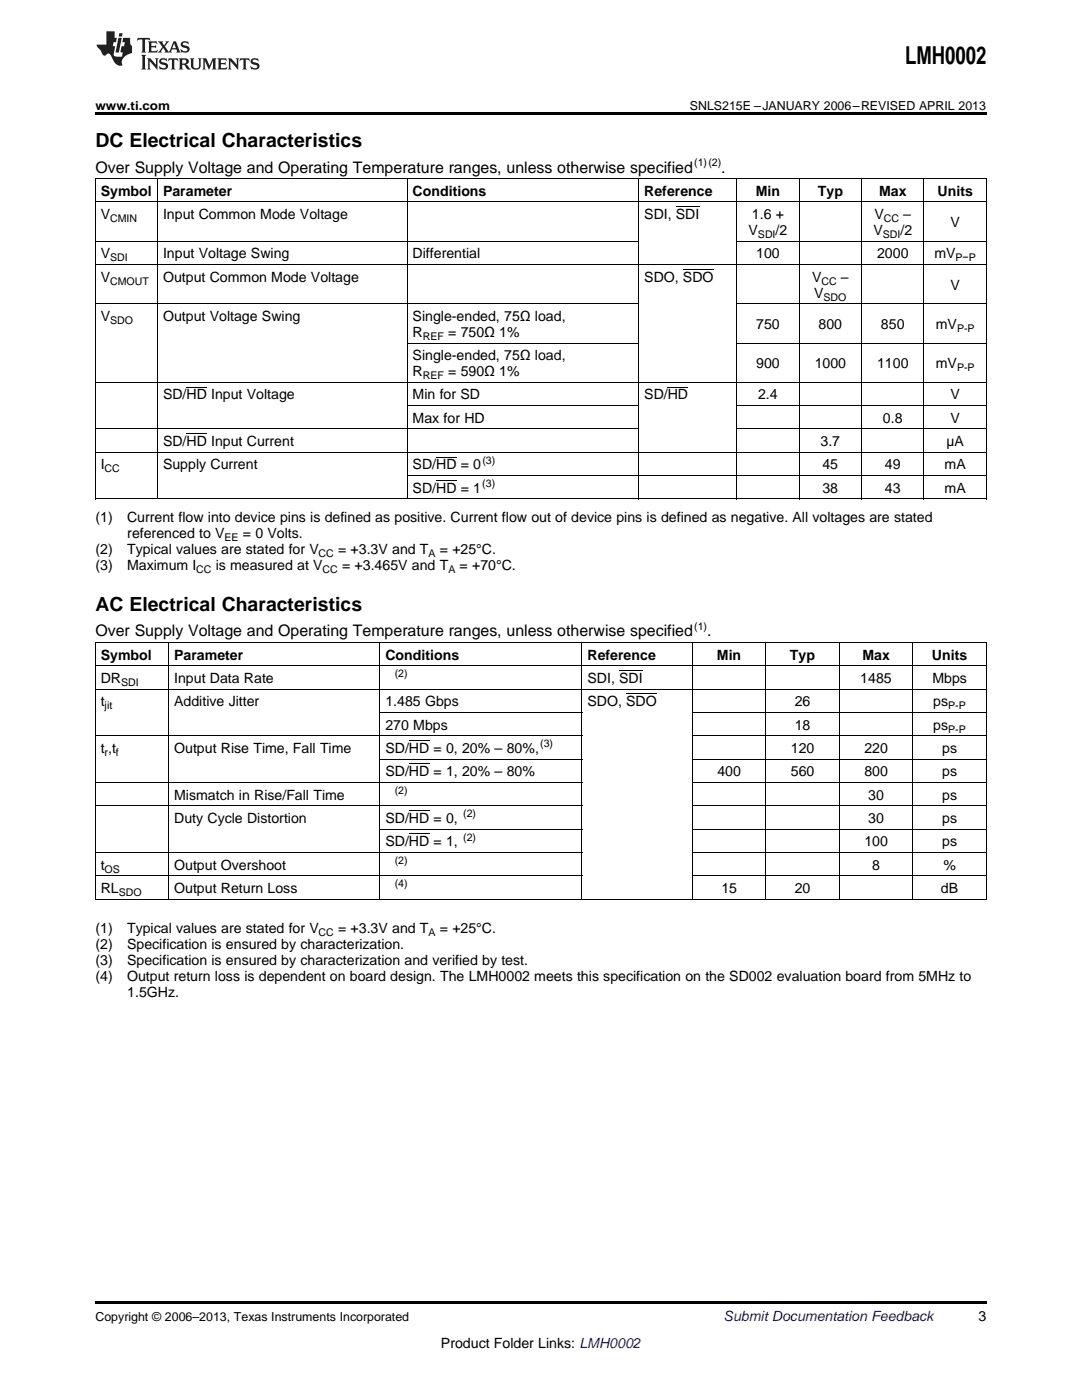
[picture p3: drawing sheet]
<svg xmlns="http://www.w3.org/2000/svg" width="216mm" height="279mm" viewBox="0 0 216 279" stroke-linecap="round" stroke-linejoin="round" font-family="sans-serif">
<defs><g id="words">
<text font-size="4.9" x="180.6" y="12.8">LMH0002</text>
<g font-size="3.9">
<text x="19" y="29.3">DC Electrical Characteristics</text>
<text x="19" y="121.8">AC Electrical Characteristics</text>
</g>
<g font-size="3.2">
<text x="19" y="34.4">Over Supply Voltage and Operating Temperature ranges, unless otherwise specified</text>
<text x="143.9" y="34.4">.</text>
<text x="19" y="127">Over Supply Voltage and Operating Temperature ranges, unless otherwise specified</text>
<text x="141.1" y="127">.</text>
</g>
<g font-size="2.8">
<text x="20.1" y="39.1">Symbol</text>
<text x="32.5" y="39.1">Parameter</text>
<text x="82.3" y="39.1">Conditions</text>
<text x="128.6" y="39.1">Reference</text>
<text x="150.8" y="39.1">Min</text>
<text x="163.2" y="39.1">Typ</text>
<text x="175.4" y="39.1">Max</text>
<text x="187.1" y="39.1">Units</text>
<text x="20.1" y="43.7">V</text>
<text x="32.5" y="43.7">Input Common Mode Voltage</text>
<text x="128.6" y="43.7">SDI, SDI</text>
<text x="149.4" y="46.9">V</text>
<text x="150" y="43.7">1.6 +</text>
<text x="154.8" y="46.9">/2</text>
<text x="174.3" y="46.9">V</text>
<text x="174.5" y="43.7">V</text>
<text x="179.7" y="46.9">/2</text>
<text x="180.2" y="43.7">–</text>
<text x="189.7" y="45.3">V</text>
<text x="20.1" y="51.6">V</text>
<text x="32.5" y="51.6">Input Voltage Swing</text>
<text x="82.3" y="51.6">Differential</text>
<text x="150.9" y="51.6">100</text>
<text x="175" y="51.6">2000</text>
<text x="186.4" y="51.6">mV</text>
<text x="20.1" y="56.2">V</text>
<text x="32.5" y="56.2">Output Common Mode Voltage</text>
<text x="128.6" y="56.2">SDO, SDO</text>
<text x="162" y="56.2">V</text>
<text x="162.5" y="59.4">V</text>
<text x="167.8" y="56.2">–</text>
<text x="189.7" y="57.8">V</text>
<text x="20.1" y="64.1">V</text>
<text x="32.5" y="64.1">Output Voltage Swing</text>
<text x="82.3" y="64.1">Single-ended, 75Ω load,</text>
<text x="150.9" y="65.7">750</text>
<text x="163.3" y="65.7">800</text>
<text x="175.8" y="65.7">850</text>
<text x="186.7" y="65.7">mV</text>
<text x="82.3" y="67.2">R</text>
<text x="82.3" y="71.9">Single-ended, 75Ω load,</text>
<text x="89.4" y="67.2">= 750Ω 1%</text>
<text x="82.3" y="75.1">R</text>
<text x="89.4" y="75.1">= 590Ω 1%</text>
<text x="150.9" y="73.5">900</text>
<text x="162.6" y="73.5">1000</text>
<text x="175" y="73.5">1100</text>
<text x="186.7" y="73.5">mV</text>
<text x="32.5" y="79.7">SD/HD Input Voltage</text>
<text x="82.3" y="79.7">Min for SD</text>
<text x="128.6" y="79.7">SD/HD</text>
<text x="151.3" y="79.7">2.4</text>
<text x="189.7" y="79.7">V</text>
<text x="32.5" y="89">SD/HD Input Current</text>
<text x="82.3" y="84.4">Max for HD</text>
<text x="163.7" y="89">3.7</text>
<text x="176.2" y="84.4">0.8</text>
<text x="188.8" y="89">µA</text>
<text x="189.7" y="84.4">V</text>
<text x="20.1" y="93.7">I</text>
<text x="32.5" y="93.7">Supply Current</text>
<text x="82.3" y="93.7">SD/HD = 0</text>
<text x="164.1" y="93.7">45</text>
<text x="176.6" y="93.7">49</text>
<text x="188.5" y="93.7">mA</text>
<text x="82.3" y="98.4">SD/HD = 1</text>
<text x="164.1" y="98.4">38</text>
<text x="176.6" y="98.4">43</text>
<text x="188.5" y="98.4">mA</text>
<text x="19" y="104.2">(1)</text>
<text x="25.4" y="104.2">Current flow into device pins is defined as positive. Current flow out of device pins is defined as negative. All voltages are stated</text>
<text x="25.4" y="107.4">referenced to V</text>
<text x="48.5" y="107.4">= 0 Volts.</text>
<text x="19" y="110.6">(2)</text>
<text x="19" y="113.7">(3)</text>
<text x="25.4" y="110.6">Typical values are stated for V</text>
<text x="25.4" y="113.7">Maximum I</text>
<text x="43" y="113.7">is measured at V</text>
<text x="67.5" y="110.6">= +3.3V and T</text>
<text x="68.3" y="113.7">= +3.465V and T</text>
<text x="87.8" y="110.6">= +25°C.</text>
<text x="91.7" y="113.7">= +70°C.</text>
<text x="20.1" y="131.7">Symbol</text>
<text x="34.7" y="131.7">Parameter</text>
<text x="76.9" y="131.7">Conditions</text>
<text x="117.2" y="131.7">Reference</text>
<text x="143.1" y="131.7">Min</text>
<text x="157.6" y="131.7">Typ</text>
<text x="172.1" y="131.7">Max</text>
<text x="185.9" y="131.7">Units</text>
<text x="20.1" y="136.3">DR</text>
<text x="34.7" y="136.3">Input Data Rate</text>
<text x="117.2" y="136.3">SDI, SDI</text>
<text x="171.7" y="136.3">1485</text>
<text x="186.1" y="136.3">Mbps</text>
<text x="20.1" y="141">t</text>
<text x="34.7" y="141">Additive Jitter</text>
<text x="76.9" y="141">1.485 Gbps</text>
<text x="117.2" y="141">SDO, SDO</text>
<text x="158.6" y="141">26</text>
<text x="186.2" y="141">ps</text>
<text x="76.9" y="145.6">270 Mbps</text>
<text x="158.6" y="145.6">18</text>
<text x="186.2" y="145.6">ps</text>
<text x="20.1" y="150.3">t ,t</text>
<text x="34.7" y="150.3">Output Rise Time, Fall Time</text>
<text x="76.9" y="150.3">SD/HD = 0, 20% – 80%,</text>
<text x="76.9" y="154.9">SD/HD = 1, 20% – 80%</text>
<text x="143.2" y="154.9">400</text>
<text x="157.8" y="150.3">120</text>
<text x="157.8" y="154.9">560</text>
<text x="172.5" y="150.3">220</text>
<text x="172.5" y="154.9">800</text>
<text x="188" y="150.3">ps</text>
<text x="188" y="154.9">ps</text>
<text x="34.7" y="159.6">Mismatch in Rise/Fall Time</text>
<text x="173.2" y="159.6">30</text>
<text x="188" y="159.6">ps</text>
<text x="34.7" y="164.3">Duty Cycle Distortion</text>
<text x="76.9" y="164.3">SD/HD = 0,</text>
<text x="173.2" y="164.3">30</text>
<text x="188" y="164.3">ps</text>
<text x="20.1" y="173.6">t</text>
<text x="34.7" y="173.6">Output Overshoot</text>
<text x="76.9" y="168.9">SD/HD = 1,</text>
<text x="172.5" y="168.9">100</text>
<text x="174" y="173.6">8</text>
<text x="188" y="168.9">ps</text>
<text x="188.2" y="173.6">%</text>
<text x="20.1" y="178.2">RL</text>
<text x="34.7" y="178.2">Output Return Loss</text>
<text x="143.9" y="178.2">15</text>
<text x="158.6" y="178.2">20</text>
<text x="187.7" y="178.2">dB</text>
<text x="19" y="186.2">(1)</text>
<text x="19" y="189.4">(2)</text>
<text x="25.4" y="186.2">Typical values are stated for V</text>
<text x="25.4" y="189.4">Specification is ensured by characterization.</text>
<text x="67.5" y="186.2">= +3.3V and T</text>
<text x="87.8" y="186.2">= +25°C.</text>
<text x="19" y="192.5">(3)</text>
<text x="19" y="195.7">(4)</text>
<text x="25.4" y="192.5">Specification is ensured by characterization and verified by test.</text>
<text x="25.4" y="195.7">Output return loss is dependent on board design. The LMH0002 meets this specification on the SD002 evaluation board from 5MHz to</text>
<text x="25.4" y="198.9">1.5GHz.</text>
<text x="195.3" y="263.6">3</text>
<text x="88" y="269">Product Folder Links: LMH0002</text>
</g>
<text font-size="2.8" fill="#0000c8" x="144.4" y="263.6">Submit Documentation Feedback</text>
<g font-size="2.5">
<text x="19" y="21.9">www.ti.com</text>
<text x="137.7" y="21.9">SNLS215E –JANUARY 2006–REVISED APRIL 2013</text>
<text x="19" y="263.6">Copyright © 2006–2013, Texas Instruments Incorporated</text>
</g>
<g font-size="2.1">
<text x="138.5" y="33.2">(1)(2)</text>
<text x="22" y="44.3">CMIN</text>
<text x="151.2" y="47.5">SDI</text>
<text x="176.1" y="47.5">SDI</text>
<text x="176.4" y="44.3">CC</text>
<text x="22" y="52.1">SDI</text>
<text x="190.7" y="52.1">P−P</text>
<text x="22" y="56.8">CMOUT</text>
<text x="163.9" y="56.8">CC</text>
<text x="164.3" y="60">SDO</text>
<text x="22" y="64.6">SDO</text>
<text x="84.3" y="67.8">REF</text>
<text x="191" y="66.2">P-P</text>
<text x="84.3" y="75.6">REF</text>
<text x="191" y="74">P-P</text>
<text x="20.9" y="94.3">CC</text>
<text x="96.2" y="92.6">(3)</text>
<text x="96.2" y="97.2">(3)</text>
<text x="44.8" y="107.9">EE</text>
<text x="63.6" y="111.1">CC</text>
<text x="85.5" y="111.1">A</text>
<text x="39.2" y="114.3">CC</text>
<text x="64.4" y="114.3">CC</text>
<text x="89.5" y="114.3">A</text>
<text x="138.5" y="125.7">(1)</text>
<text x="24.2" y="136.9">SDI</text>
<text x="78.8" y="135.2">(2)</text>
<text x="20.9" y="141.5">jit</text>
<text x="189.2" y="141.5">P-P</text>
<text x="107.8" y="149.2">(3)</text>
<text x="189.2" y="146.2">P-P</text>
<text x="20.9" y="150.8">r</text>
<text x="23.1" y="150.8">f</text>
<text x="78.8" y="158.5">(2)</text>
<text x="92.4" y="163.1">(2)</text>
<text x="92.4" y="167.8">(2)</text>
<text x="78.8" y="172.4">(2)</text>
<text x="20.9" y="174.1">OS</text>
<text x="23.7" y="178.8">SDO</text>
<text x="78.8" y="177.1">(4)</text>
<text x="63.6" y="186.8">CC</text>
<text x="85.5" y="186.8">A</text>
</g>
</g></defs>
<path d="M19 22.5h177.8v.5h-177.8zM19 259.7h177.8v.5h-177.8z" fill="#000"/>
<g fill="none" stroke="#000" stroke-width=".2">
<path d="M19 35.6h177.8M19.1 35.7v63.9M31.4 35.7v63.9M81.2 35.7v63.9M127.4 35.7v63.9M147 35.7v63.9M159.4 35.7v63.9M171.9 35.7v63.9M184.3 35.7v63.9M196.8 35.7v63.9M19 52.8h177.8M19 48.1h108.5"/>
<path d="M19 40.3h177.8M147 48.1h49.8M19 76.3h177.8M19 60.6h108.5M81.3 68.5h46.2M147 68.5h49.8M147 60.6h49.8M19 99.6h177.8M19 90.3h177.8M19 85.6h108.5M81.3 94.9h115.5M81.3 80.9h46.2"/>
<path d="M147 85.6h49.8M147 80.9h49.8M19 137.5h177.8M19 132.9h177.8M19 128.2h177.8M19.1 128.3v51.2M33.6 128.3v51.2M75.8 128.3v51.2M116.1 128.3v51.2M138.1 128.3v51.2M152.8 128.3v51.2M167.4 128.3v51.2"/>
<path d="M182.1 128.3v51.2M196.8 128.3v51.2M19 156.2h97.2M19 146.8h97.2M75.8 151.5h40.4M75.8 142.2h40.4M138.2 156.2h58.6M138.2 151.5h58.6M138.2 146.8h58.6M138.2 142.2h58.6M19 179.4h177.8M19 174.8h97.2"/>
<path d="M19 170.1h97.2M19 160.8h97.2M75.8 165.5h40.4M138.2 174.8h58.6M138.2 170.1h58.6M138.2 165.5h58.6M138.2 160.8h58.6"/>
</g>
<g fill="#231f20">
<path d="M27.5 7.6l-.1 .5 .4-.2h.6v.1v2.1l-.2 .4h1l-.3-.4v-2.1l.1-.1h.5l.5 .2-.2-.5zM29.5 8.3l.2 .3v1.5l-.2 .4h1.8l.2-.6a1.04 1.04 0 0 1-1.3 .2v-.7h.6l.3 .2v-.6l-.3 .2h-.6v-.6l.8-.1 .4 .3-.2-.5zM31.5 8.3l.9 1.1-.9 1.1h.8l-.2-.2 .5-.7 .4 .7-.2 .2h1.5l-.1-.2 .1-.4h.9l.1 .4-.2 .2h1l-.3-.3-.7-1.9h-.5l-.9 2-.8-1 .9-1h-.8l.1 .3-.3 .5-.4-.6 .2-.2zM34.7 8.6l.4 1h-.7zM36.3 8.4a.63 .63 0 0 0-.2 .7 .63 .63 0 0 0 .6 .4l.6 .2 .1 .2a.75 .75 0 0 1-.7 .4 .75 .75 0 0 1-.6-.5l.1 .7 .1-.1a1.11 1.11 0 0 0 1.5-.6 1.13 1.13 0 0 0-1.2-.8l-.1-.4a1.04 1.04 0 0 1 1.2 .2l-.2-.5-.1 .1-.5-.2zM28.2 10.9l.2 .4v2.2l-.2 .4h1l-.3-.4v-2.2l.3-.4zM29.3 11.6l.3 .4v1.5l-.3 .4h.8l-.2-.4v-1.3l1.5 1.7v-1.9l.2-.4h-.7l.2 .4v.9l-1.1-1.3zM32 11.8a.62 .62 0 0 0-.2 .7 .62 .62 0 0 0 .6 .4l.6 .1 .1 .3a.76 .76 0 0 1-.7 .3 .76 .76 0 0 1-.6-.4l.1 .7 .1-.1a1.11 1.11 0 0 0 1.5-.6 1.13 1.13 0 0 0-1.2-.8l-.1-.4a1.04 1.04 0 0 1 1.2 .2l-.2-.6-.1 .1-.5-.1zM33.7 11.6l-.2 .6a.61 .61 0 0 1 .8-.3v1.6l-.2 .4h.9l-.2-.4v-1.6a.63 .63 0 0 1 .8 .3l-.2-.6zM35.6 11.6l.3 .4v1.5l-.3 .4h1l-.2-.2v-.8l.5 .2a.76 .76 0 0 0 1.2 .7l-1-1a.58 .58 0 0 0 .6-.5 .58 .58 0 0 0-.5-.6zM36.4 11.9h.1a.45 .45 0 0 1 .5 .1 .45 .45 0 0 1 .1 .5l-.7 .2zM37.9 11.6l.2 .2a2.17 2.17 0 0 0 .3 1.9 .99 .99 0 0 0 1.6-.6v-1.1l.2-.4h-.7l.2 .2a1.92 1.92 0 0 1-.2 1.8 .6 .6 0 0 1-.9-.5v-1.1l.2-.4zM40.4 11.6l.2 .4v1.5l-.2 .4h.7l-.2-.4v-1.4l.8 1.8 .8-1.8v1.4l-.2 .4h.9l-.2-.4v-1.5l.2-.4h-.8l-.6 1.5-.6-1.5zM43.4 11.6l.2 .4v1.5l-.2 .4h1.8l.2-.6a1.04 1.04 0 0 1-1.3 .1v-.6h.5l.4 .2v-.6l-.4 .2h-.5v-.7h.8l.3 .3-.1-.6zM45.5 11.6l.2 .4v1.5l-.2 .4h.7l-.2-.4v-1.3l1.5 1.7v-1.9l.2-.4h-.7l.2 .4v.9l-1.1-1.3zM47.9 11.6l-.1 .6a.61 .61 0 0 1 .8-.3v1.6l-.3 .4h1l-.3-.4 .1-1.6a.63 .63 0 0 1 .7 .3l-.1-.6zM50.2 11.8a.62 .62 0 0 0-.2 .7 .62 .62 0 0 0 .6 .4l.6 .1 .2 .3a.76 .76 0 0 1-.8 .3 .76 .76 0 0 1-.6-.4l.1 .7 .2-.1a1.11 1.11 0 0 0 1.5-.6 1.13 1.13 0 0 0-1.3-.8l-.1-.4a1.04 1.04 0 0 1 1.2 .2l-.1-.6-.2 .1-.5-.1z"/>
<path d="M21.2 6.3v2.6h-1.9l.1 .4 .7 .9a.91 .91 0 0 0 1 .8 .56 .56 0 0 1 .5-.3 .56 .56 0 0 1 .5 .3l.4 .8a1.53 1.53 0 0 0 1.9 1.2 1.54 1.54 0 0 1 1-2.1l.9-.3v-1.4a1.52 1.52 0 0 1-.3-1.6h-1.4l-.2 .8h.5l-.2 .8h-.4l-.2 1v.2l.4 .1-.2 .8a1.93 1.93 0 0 1-1.6-.3l.3-1.8h-.5l.2-.8h.4l.2-.8h-.4v-1.3zM23.6 7.6l-.6 2.9h.7l.6-2.9zM23.8 6.6l-.1 .7h.6l.2-.7z"/>
</g>
<g fill="none" stroke="#000" stroke-width=".2">
<path d="M134.9 41.3h4.7M136.3 53.7h6.1M37.2 77.2h4.1M133.2 77.2h4.1M37.2 86.6h4.1M87 95.9h4.1M87 91.2h4.1M123.5 133.8h4.7M125 138.5h6.1M81.6 152.5h4.1M81.6 147.8h4.1M81.6 166.4h4.1"/>
<path d="M81.6 161.8h4.1"/>
</g>
<use href="#words"/>
</svg>
